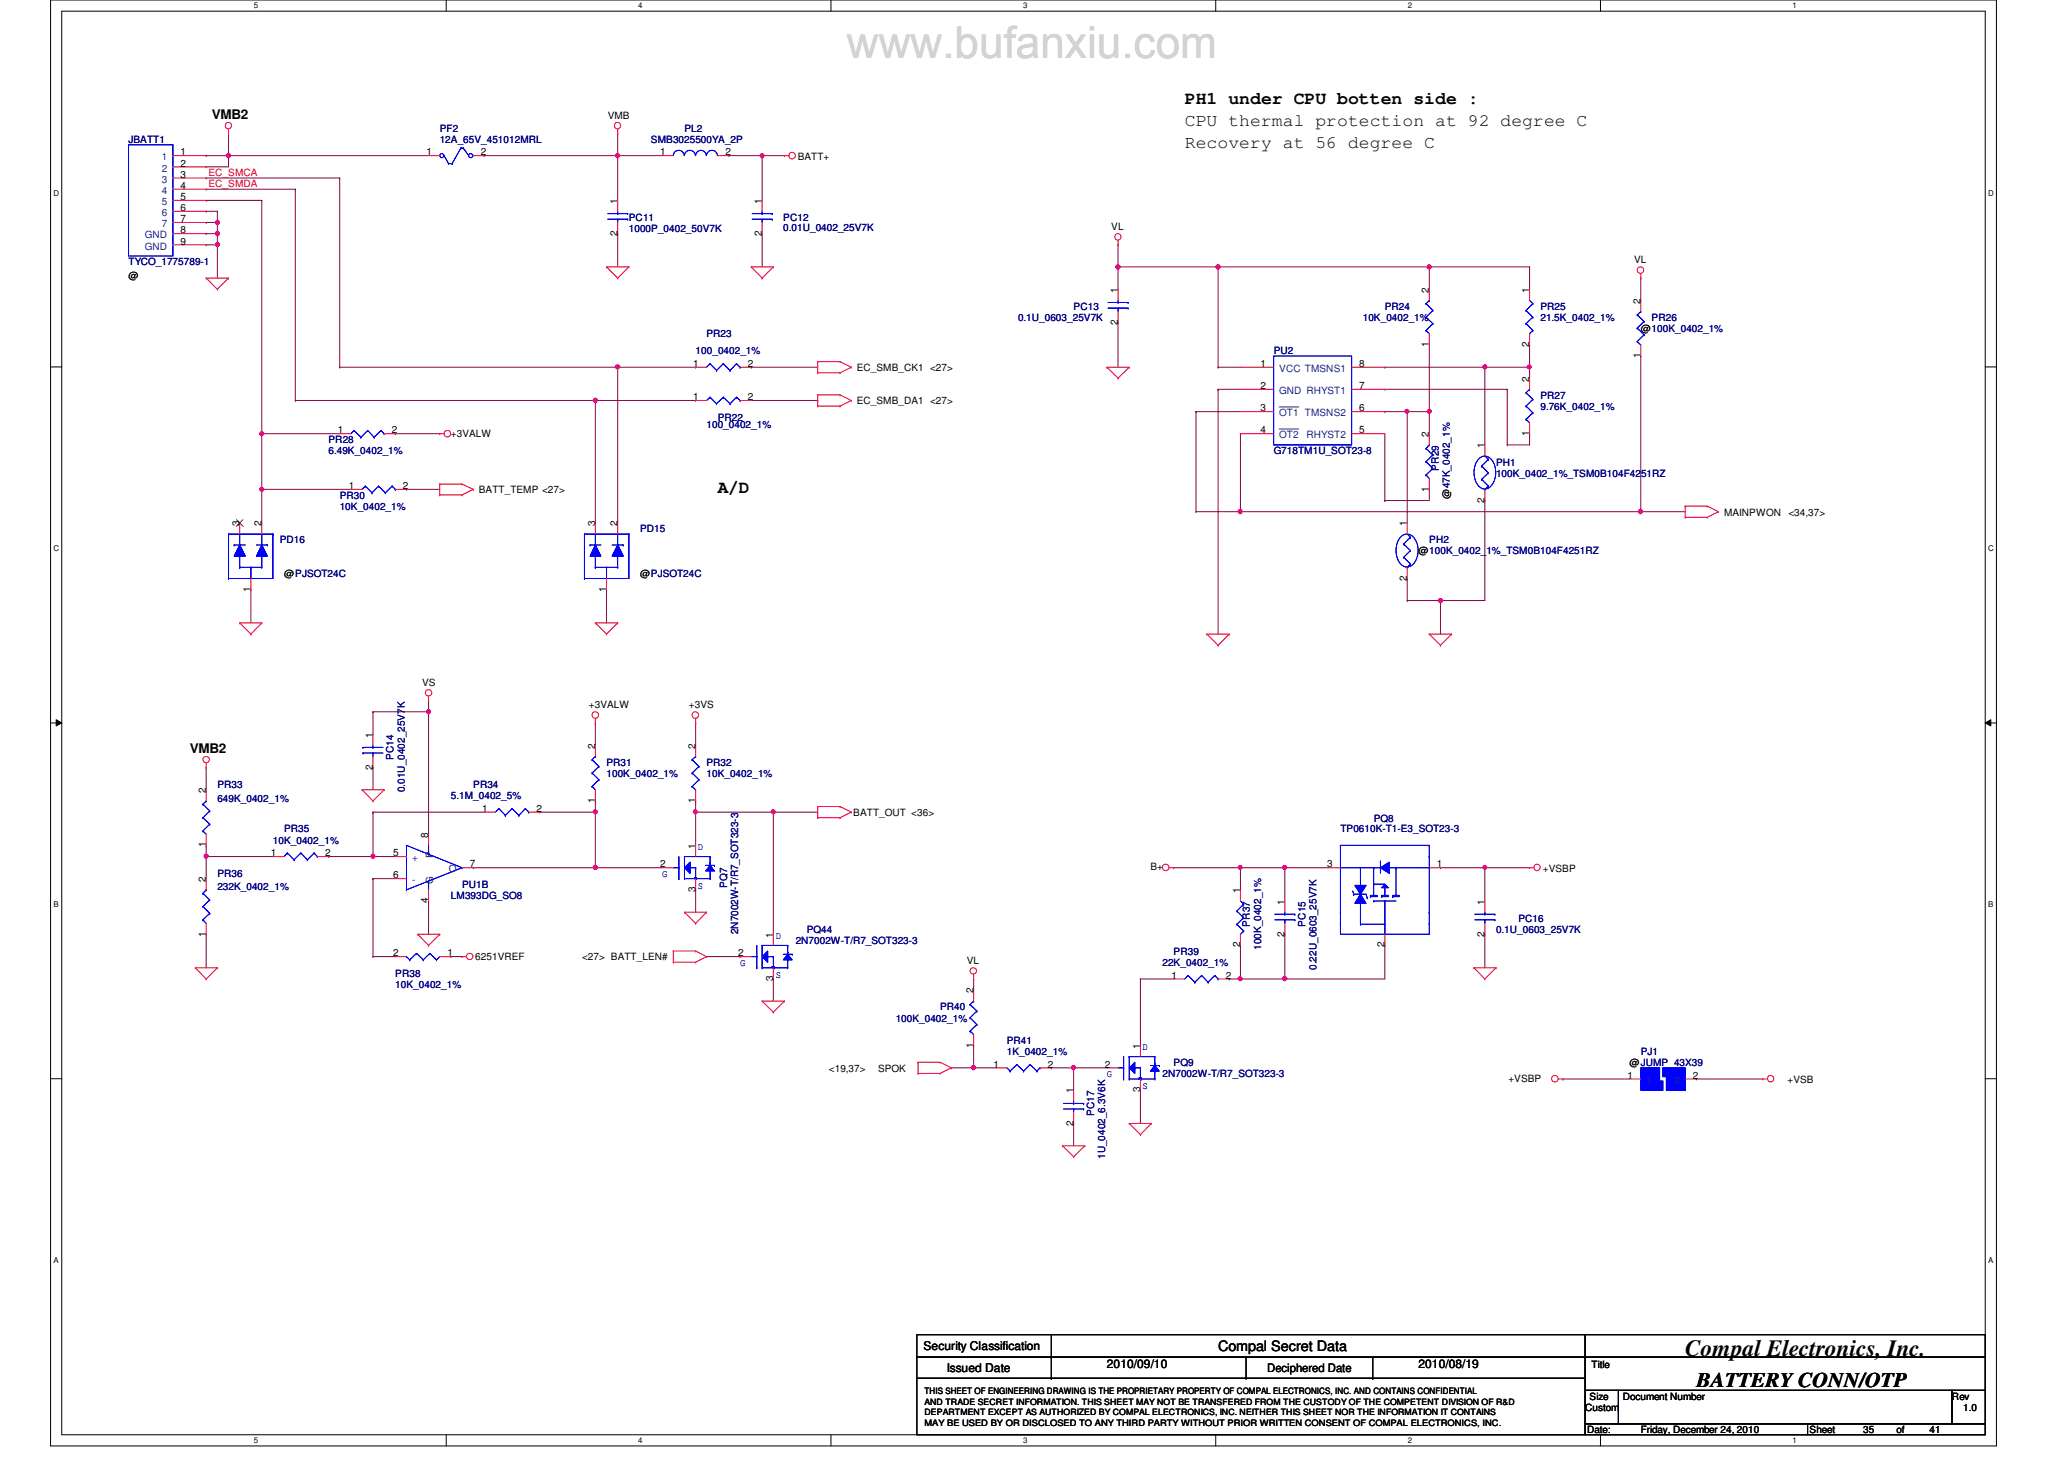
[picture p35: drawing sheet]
<svg xmlns="http://www.w3.org/2000/svg" width="297mm" height="210mm" viewBox="0 0 297 210" stroke-linecap="round" stroke-linejoin="round" font-family="sans-serif">
<defs><g id="words">
<text font-size="3.3" x="242.5" y="195.1">Compal Electronics, Inc.</text>
<text font-size="3" x="244.1" y="199.6">BATTERY CONN/OTP</text>
<g font-size="2.5">
<text x="170.5" y="14.9">PH1 under CPU botten side :</text>
<text x="170.5" y="21.3">Recovery at 56 degree C</text>
<text x="170.5" y="18.1">CPU thermal protection at 92 degree C</text>
<text x="103.3" y="70.9">A/D</text>
</g>
<text font-size="2.1" x="175.3" y="194.4">Compal Secret Data</text>
<g font-size="1.9">
<text x="30.5" y="17.1">VMB2</text>
<text x="27.3" y="108.4">VMB2</text>
</g>
<g font-size="1.7">
<text x="132.9" y="194.3">Security Classification</text>
<text x="136.3" y="197.3">Issued Date</text>
<text x="159.3" y="196.8">2010/09/10</text>
<text x="182.4" y="197.4">Deciphered Date</text>
<text x="204.1" y="196.8">2010/08/19</text>
</g>
<g font-size="1.4">
<text x="87.5" y="17.1">VMB</text>
<text x="26" y="22.4">1</text>
<text x="26" y="24">2</text>
<text x="61.4" y="22.4">1</text>
<text x="69.2" y="22.4">2</text>
<text x="95" y="22.4">1</text>
<text x="104.4" y="22.4">2</text>
<text x="114.8" y="23">BATT+</text>
<text x="26" y="25.6">3</text>
<text x="26" y="27.2">4</text>
<text x="26" y="28.8">5</text>
<text x="88.9" y="29.3" transform="rotate(-90 88.9 29.3)">1</text>
<text x="109.6" y="29.3" transform="rotate(-90 109.6 29.3)">1</text>
<text x="26" y="30.4">6</text>
<text x="26" y="33.6">8</text>
<text x="26" y="35.2">9</text>
<text x="26" y="32">7</text>
<text x="88.9" y="33.9" transform="rotate(-90 88.9 33.9)">2</text>
<text x="109.6" y="33.9" transform="rotate(-90 109.6 33.9)">2</text>
<text x="159.9" y="33.1">VL</text>
<text x="18.5" y="40.1">@</text>
<text x="235.2" y="37.8">VL</text>
<text x="160.9" y="46.7" transform="rotate(-90 160.9 46.7)">2</text>
<text x="160.9" y="42.1" transform="rotate(-90 160.9 42.1)">1</text>
<text x="205.7" y="42.1" transform="rotate(-90 205.7 42.1)">2</text>
<text x="220.1" y="42.1" transform="rotate(-90 220.1 42.1)">1</text>
<text x="236.1" y="43.7" transform="rotate(-90 236.1 43.7)">2</text>
<text x="236.1" y="47.8">@100K_0402_1%</text>
<text x="99.8" y="52.8">1</text>
<text x="107.6" y="52.8">2</text>
<text x="123.3" y="53.4">EC_SMB_CK1 &lt;27&gt;</text>
<text x="181.4" y="52.8">1</text>
<text x="195.6" y="52.8">8</text>
<text x="205.7" y="49.9" transform="rotate(-90 205.7 49.9)">1</text>
<text x="220.1" y="49.9" transform="rotate(-90 220.1 49.9)">2</text>
<text x="236.1" y="51.5" transform="rotate(-90 236.1 51.5)">1</text>
<text x="99.8" y="57.6">1</text>
<text x="107.6" y="57.6">2</text>
<text x="123.3" y="58.2">EC_SMB_DA1 &lt;27&gt;</text>
<text x="181.4" y="59.2">3</text>
<text x="181.4" y="56">2</text>
<text x="195.6" y="59.2">6</text>
<text x="195.6" y="56">7</text>
<text x="220.1" y="54.9" transform="rotate(-90 220.1 54.9)">2</text>
<text x="48.6" y="62.4">1</text>
<text x="56.4" y="62.4">2</text>
<text x="64.9" y="62.8">+3VALW</text>
<text x="181.4" y="62.4">4</text>
<text x="195.6" y="62.4">5</text>
<text x="205.7" y="62.9" transform="rotate(-90 205.7 62.9)">2</text>
<text x="213.7" y="64.5" transform="rotate(-90 213.7 64.5)">1</text>
<text x="220.1" y="62.7" transform="rotate(-90 220.1 62.7)">1</text>
<text x="50.2" y="70.4">1</text>
<text x="58" y="70.4">2</text>
<text x="68.9" y="71">BATT_TEMP &lt;27&gt;</text>
<text x="205.7" y="70.7" transform="rotate(-90 205.7 70.7)">1</text>
<text x="208.7" y="71.8" transform="rotate(-90 208.7 71.8)">@47K_0402_1%</text>
<text x="34.5" y="75.7" transform="rotate(-90 34.5 75.7)">3</text>
<text x="37.6" y="75.7" transform="rotate(-90 37.6 75.7)">2</text>
<text x="85.6" y="75.7" transform="rotate(-90 85.6 75.7)">3</text>
<text x="88.9" y="75.7" transform="rotate(-90 88.9 75.7)">2</text>
<text x="202.5" y="75.7" transform="rotate(-90 202.5 75.7)">1</text>
<text x="213.7" y="72.3" transform="rotate(-90 213.7 72.3)">2</text>
<text x="248.1" y="74.2">MAINPWON</text>
<text x="257.4" y="74.2">&lt;34,37&gt;</text>
<text x="40.9" y="83">@PJSOT24C</text>
<text x="92.1" y="83">@PJSOT24C</text>
<text x="202.5" y="83.5" transform="rotate(-90 202.5 83.5)">2</text>
<text x="204.1" y="79.8">@100K_0402_1%_TSM0B104F4251RZ</text>
<text x="36.1" y="85.1" transform="rotate(-90 36.1 85.1)">1</text>
<text x="87.2" y="85.1" transform="rotate(-90 87.2 85.1)">1</text>
<text x="60.7" y="98.6">VS</text>
<text x="84.7" y="101.9">+3VALW</text>
<text x="99.1" y="101.9">+3VS</text>
<text x="53.6" y="106.1" transform="rotate(-90 53.6 106.1)">1</text>
<text x="85.6" y="107.7" transform="rotate(-90 85.6 107.7)">2</text>
<text x="100.1" y="107.7" transform="rotate(-90 100.1 107.7)">2</text>
<text x="53.6" y="110.7" transform="rotate(-90 53.6 110.7)">2</text>
<text x="29.6" y="114.1" transform="rotate(-90 29.6 114.1)">2</text>
<text x="69.4" y="116.8">1</text>
<text x="77.2" y="116.8">2</text>
<text x="85.6" y="115.5" transform="rotate(-90 85.6 115.5)">1</text>
<text x="100.1" y="115.5" transform="rotate(-90 100.1 115.5)">1</text>
<text x="122.8" y="117.4">BATT_OUT &lt;36&gt;</text>
<text x="29.6" y="121.9" transform="rotate(-90 29.6 121.9)">1</text>
<text x="39" y="123.2">1</text>
<text x="46.8" y="123.2">2</text>
<text x="56.6" y="123.2">5</text>
<text x="61.6" y="120.5" transform="rotate(-90 61.6 120.5)">8</text>
<text x="67.6" y="124.8">7</text>
<text x="95" y="124.8">2</text>
<text x="100.1" y="122.1" transform="rotate(-90 100.1 122.1)">1</text>
<text x="165.6" y="125.2">B+</text>
<text x="191" y="124.8">3</text>
<text x="206.8" y="124.8">1</text>
<text x="222" y="125.4">+VSBP</text>
<text x="29.6" y="126.9" transform="rotate(-90 29.6 126.9)">2</text>
<text x="56.6" y="126.4">6</text>
<text x="61.6" y="129.9" transform="rotate(-90 61.6 129.9)">4</text>
<text x="100.1" y="128.3" transform="rotate(-90 100.1 128.3)">3</text>
<text x="178.5" y="128.5" transform="rotate(-90 178.5 128.5)">1</text>
<text x="184.9" y="130.1" transform="rotate(-90 184.9 130.1)">1</text>
<text x="213.7" y="130.1" transform="rotate(-90 213.7 130.1)">1</text>
<text x="29.6" y="134.7" transform="rotate(-90 29.6 134.7)">1</text>
<text x="56.6" y="137.6">2</text>
<text x="64.4" y="137.6">1</text>
<text x="106.2" y="137.6">2</text>
<text x="111.2" y="134.9" transform="rotate(-90 111.2 134.9)">1</text>
<text x="178.5" y="136.3" transform="rotate(-90 178.5 136.3)">2</text>
<text x="184.9" y="134.7" transform="rotate(-90 184.9 134.7)">2</text>
<text x="199.3" y="136.3" transform="rotate(-90 199.3 136.3)">2</text>
<text x="213.7" y="134.7" transform="rotate(-90 213.7 134.7)">2</text>
<text x="68.4" y="138.2">6251VREF</text>
<text x="83.8" y="138.2">&lt;27&gt; BATT_LEN#</text>
<text x="111.2" y="141.1" transform="rotate(-90 111.2 141.1)">3</text>
<text x="139.1" y="138.6">VL</text>
<text x="140.1" y="142.9" transform="rotate(-90 140.1 142.9)">2</text>
<text x="168.6" y="140.8">1</text>
<text x="176.4" y="140.8">2</text>
<text x="119.3" y="154.2">&lt;19,37&gt;</text>
<text x="126.4" y="154.2">SPOK</text>
<text x="140.1" y="150.7" transform="rotate(-90 140.1 150.7)">1</text>
<text x="143" y="153.6">1</text>
<text x="150.8" y="153.6">2</text>
<text x="159" y="153.6">2</text>
<text x="164.1" y="150.9" transform="rotate(-90 164.1 150.9)">1</text>
<text x="217.1" y="155.6">+VSBP</text>
<text x="234.2" y="155.2">1</text>
<text x="234.5" y="153.4">@JUMP_43X39</text>
<text x="243.6" y="155.2">2</text>
<text x="257.3" y="155.8">+VSB</text>
<text x="154.5" y="161.9" transform="rotate(-90 154.5 161.9)">2</text>
<text x="154.5" y="157.3" transform="rotate(-90 154.5 157.3)">1</text>
<text x="164.1" y="157.1" transform="rotate(-90 164.1 157.1)">3</text>
<text x="229.1" y="196.8">Title</text>
<text x="228.1" y="203">Custom</text>
<text x="228.8" y="201.4">Size</text>
<text x="233.5" y="201.4">Document Number</text>
<text x="280.9" y="201.4">Rev</text>
<text x="282.5" y="203">1.0</text>
<text x="228.4" y="206.2">Date:</text>
<text x="236.1" y="206.2">Friday, December 24, 2010</text>
<text x="260.4" y="206.2">Sheet</text>
<text x="268.1" y="206.2">35</text>
<text x="272.9" y="206.2">of</text>
<text x="277.7" y="206.2">41</text>
</g>
<g font-size="1.4" fill="#000080">
<text x="18.5" y="20.6">JBATT1</text>
<text x="63.3" y="19">PF2</text>
<text x="63.3" y="20.6">12A_65V_451012MRL</text>
<text x="93.7" y="20.6">SMB3025500YA_2P</text>
<text x="98.5" y="19">PL2</text>
<text x="90.5" y="31.7">PC11</text>
<text x="90.5" y="33.4">1000P_0402_50V7K</text>
<text x="112.7" y="31.7">PC12</text>
<text x="112.7" y="33.2">0.01U_0402_25V7K</text>
<text x="18.5" y="38.2">TYCO_1775789-1</text>
<text x="146.5" y="46.2">0.1U_0603_25V7K</text>
<text x="154.5" y="44.6">PC13</text>
<text x="196.1" y="46.2">10K_0402_1%</text>
<text x="199.3" y="44.6">PR24</text>
<text x="221.7" y="44.6">PR25</text>
<text x="221.7" y="46.2">21.5K_0402_1%</text>
<text x="237.7" y="46.2">PR26</text>
<text x="100.1" y="51">100_0402_1%</text>
<text x="101.7" y="48.4">PR23</text>
<text x="183.3" y="51">PU2</text>
<text x="221.7" y="57.4">PR27</text>
<text x="221.7" y="59">9.76K_0402_1%</text>
<text x="47.3" y="63.8">PR28</text>
<text x="47.3" y="65.4">6.49K_0402_1%</text>
<text x="101.7" y="61.5">100_0402_1%</text>
<text x="103.3" y="60.6">PR22</text>
<text x="183.3" y="65.4">G718TM1U_SOT23-8</text>
<text x="48.9" y="71.8">PR30</text>
<text x="207" y="67.7" transform="rotate(-90 207 67.7)">PR29</text>
<text x="215.3" y="67">PH1</text>
<text x="215.3" y="68.6">100K_0402_1%_TSM0B104F4251RZ</text>
<text x="48.9" y="73.4">10K_0402_1%</text>
<text x="92.1" y="76.6">PD15</text>
<text x="40.3" y="78.2">PD16</text>
<text x="205.7" y="78.2">PH2</text>
<text x="31.3" y="113.4">PR33</text>
<text x="56.6" y="109.3" transform="rotate(-90 56.6 109.3)">PC14</text>
<text x="58.2" y="114" transform="rotate(-90 58.2 114)">0.01U_0402_25V7K</text>
<text x="68.1" y="113.4">PR34</text>
<text x="87.3" y="110.2">PR31</text>
<text x="87.3" y="111.8">100K_0402_1%</text>
<text x="101.7" y="110.2">PR32</text>
<text x="101.7" y="111.8">10K_0402_1%</text>
<text x="31.3" y="115.3">649K_0402_1%</text>
<text x="40.9" y="119.8">PR35</text>
<text x="64.9" y="115">5.1M_0402_5%</text>
<text x="192.9" y="119.8">TP0610K-T1-E3_SOT23-3</text>
<text x="197.7" y="118.2">PQ8</text>
<text x="39.3" y="121.4">10K_0402_1%</text>
<text x="31.3" y="126.2">PR36</text>
<text x="31.3" y="128.1">232K_0402_1%</text>
<text x="64.9" y="129.4">LM393DG_SO8</text>
<text x="66.5" y="127.8">PU1B</text>
<text x="104.6" y="127.7" transform="rotate(-90 104.6 127.7)">PQ7</text>
<text x="106.3" y="134.4" transform="rotate(-90 106.3 134.4)">2N7002W-T/R7_SOT323-3</text>
<text x="114.5" y="135.8">2N7002W-T/R7_SOT323-3</text>
<text x="116.1" y="134.2">PQ44</text>
<text x="168.9" y="137.4">PR39</text>
<text x="179.9" y="133.3" transform="rotate(-90 179.9 133.3)">PR37</text>
<text x="181.5" y="136.7" transform="rotate(-90 181.5 136.7)">100K_0402_1%</text>
<text x="187.9" y="133.3" transform="rotate(-90 187.9 133.3)">PC15</text>
<text x="215.3" y="134.2">0.1U_0603_25V7K</text>
<text x="218.5" y="132.6">PC16</text>
<text x="56.9" y="140.6">PR38</text>
<text x="56.9" y="142.2">10K_0402_1%</text>
<text x="167.3" y="139">22K_0402_1%</text>
<text x="189.5" y="139.5" transform="rotate(-90 189.5 139.5)">0.22U_0603_25V7K</text>
<text x="128.9" y="147">100K_0402_1%</text>
<text x="135.3" y="145.4">PR40</text>
<text x="144.9" y="150.2">PR41</text>
<text x="144.9" y="151.8">1K_0402_1%</text>
<text x="167.3" y="155">2N7002W-T/R7_SOT323-3</text>
<text x="168.9" y="153.4">PQ9</text>
<text x="236.1" y="151.8">PJ1</text>
<text x="157.5" y="160.5" transform="rotate(-90 157.5 160.5)">PC17</text>
<text x="159" y="166.8" transform="rotate(-90 159 166.8)">1U_0402_6.3V6K</text>
</g>
<g font-size="1.4" fill="#004080">
<text x="23.3" y="23.1">1</text>
<text x="23.3" y="26.3">3</text>
<text x="23.3" y="27.9">4</text>
<text x="23.3" y="29.5">5</text>
<text x="23.3" y="24.7">2</text>
<text x="20.9" y="34.3">GND</text>
<text x="20.9" y="35.9">GND</text>
<text x="23.3" y="31.1">6</text>
<text x="23.3" y="32.7">7</text>
<text x="184.1" y="53.5">VCC TMSNS1</text>
<text x="184.1" y="59.9">OT1 TMSNS2</text>
<text x="184.1" y="56.7">GND RHYST1</text>
<text x="184.1" y="63.1">OT2</text>
<text x="188" y="63.1">RHYST2</text>
<text x="59.3" y="123.9">+</text>
<text x="62.4" y="123.4" transform="rotate(-90 62.4 123.4)">P</text>
<text x="64.6" y="125.5">O</text>
<text x="59.3" y="127.1">-</text>
<text x="62.4" y="127.2" transform="rotate(-90 62.4 127.2)">G</text>
<text x="236.9" y="155.9">1</text>
<text x="240.9" y="155.9">2</text>
</g>
<g font-size="1.4" fill="#f00">
<text x="30" y="26.9">EC_SMDA</text>
<text x="30" y="25.3">EC_SMCA</text>
</g>
<g font-size="1.4" fill="#00f">
<text x="100.4" y="122.3">D</text>
<text x="95.3" y="126.2">G</text>
<text x="100.4" y="127.9">S</text>
<text x="111.6" y="135.1">D</text>
<text x="106.5" y="139">G</text>
<text x="111.6" y="140.7">S</text>
<text x="159.3" y="155">G</text>
<text x="164.4" y="151.1">D</text>
<text x="164.4" y="156.7">S</text>
</g>
<g font-size="1.3">
<text x="133.1" y="200.6">THIS SHEET OF ENGINEERING DRAWING IS THE PROPRIETARY PROPERTY OF COMPAL ELECTRONICS, INC. AND CONTAINS CONFIDENTIAL</text>
<text x="133.1" y="202.1">AND TRADE SECRET INFORMATION. THIS SHEET MAY NOT BE TRANSFERED FROM THE CUSTODY OF THE COMPETENT DIVISION OF R&amp;D</text>
<text x="133.1" y="203.6">DEPARTMENT EXCEPT AS AUTHORIZED BY COMPAL ELECTRONICS, INC. NEITHER THIS SHEET NOR THE INFORMATION IT CONTAINS</text>
<text x="133.1" y="205.1">MAY BE USED BY OR DISCLOSED TO ANY THIRD PARTY WITHOUT PRIOR WRITTEN CONSENT OF COMPAL ELECTRONICS, INC.</text>
</g>
<g font-size="1.1">
<text x="36.5" y="1.1">5</text>
<text x="91.9" y="1.1">4</text>
<text x="147.2" y="1.1">3</text>
<text x="202.6" y="1.1">2</text>
<text x="258" y="1.1">1</text>
<text x="7.7" y="28.2">D</text>
<text x="286.1" y="28.2">D</text>
<text x="7.7" y="79.3">C</text>
<text x="286.1" y="79.3">C</text>
<text x="7.7" y="130.6">B</text>
<text x="286.1" y="130.6">B</text>
<text x="7.7" y="181.7">A</text>
<text x="286.1" y="181.7">A</text>
<text x="36.5" y="207.6">5</text>
<text x="91.9" y="207.6">4</text>
<text x="147.2" y="207.6">3</text>
<text x="202.6" y="207.6">2</text>
<text x="258" y="207.6">1</text>
</g>
</g></defs>
<path d="M7.3 0h280v208h-280zM8.9 1.6h276.8v204.8h-276.8z" fill="none" stroke="#000" stroke-width=".14"/>
<g fill="#fff">
<path d="M36.5 .2h.6v1.2h-.6z"/>
<path d="M36.5 206.6h.6v1.2h-.6z"/>
</g>
<path d="M64.2 0v1.6M64.2 206.4v1.6" fill="none" stroke="#000" stroke-width=".14"/>
<g fill="#fff">
<path d="M91.9 .2h.6v1.2h-.6z"/>
<path d="M91.9 206.6h.6v1.2h-.6z"/>
</g>
<path d="M119.6 0v1.6M119.6 206.4v1.6" fill="none" stroke="#000" stroke-width=".14"/>
<g fill="#fff">
<path d="M147.2 .2h.6v1.2h-.6z"/>
<path d="M147.2 206.6h.6v1.2h-.6z"/>
</g>
<path d="M175 0v1.6M175 206.4v1.6" fill="none" stroke="#000" stroke-width=".14"/>
<g fill="#fff">
<path d="M202.6 .2h.6v1.2h-.6z"/>
<path d="M202.6 206.6h.6v1.2h-.6z"/>
</g>
<path d="M230.3 0v1.6M230.3 206.4v1.6" fill="none" stroke="#000" stroke-width=".14"/>
<g fill="#fff">
<path d="M258 .2h.6v1.2h-.6z"/>
<path d="M258 206.6h.6v1.2h-.6z"/>
<path d="M7.7 27.2h.8v1.2h-.8z"/>
<path d="M286.1 27.2h.8v1.2h-.8z"/>
<path d="M7.7 78.4h.8v1.1h-.8z"/>
<path d="M286.1 78.4h.8v1.1h-.8z"/>
</g>
<path d="M7.3 52.8h1.6M285.7 52.8h1.6" fill="none" stroke="#000" stroke-width=".14"/>
<g fill="#fff">
<path d="M7.7 129.6h.7v1.2h-.7z"/>
<path d="M286.1 129.6h.7v1.2h-.7z"/>
</g>
<path d="M7.3 104h1.6M8.1 103.5l.8 .5-.8 .4zM285.7 104l.8-.5v.9zM285.7 104h1.6" fill="none" stroke="#000" stroke-width=".14"/>
<path d="M8.1 103.5l.8 .5-.8 .4zM285.7 104l.8-.5v.9z" fill="#000"/>
<g fill="#fff">
<path d="M7.7 180.8h.7v1.1h-.7z"/>
<path d="M286.1 180.8h.7v1.1h-.7z"/>
</g>
<path d="M7.3 155.2h1.6M285.7 155.2h1.6" fill="none" stroke="#000" stroke-width=".14"/>
<path d="M29.7 33.6h.1M29.7 33.6h1.6M48.9 25.6h.1M48.9 25.6v27.2" fill="none" stroke="#800040" stroke-width=".14"/>
<circle cx="31.3" cy="33.6" r=".31" fill="#f0f"/>
<circle cx="31.3" cy="33.6" r=".31" fill="none" stroke="#f0f" stroke-width=".14"/>
<path d="M29.7 32h.1M29.7 32h1.6" fill="none" stroke="#800040" stroke-width=".14"/>
<circle cx="31.3" cy="32" r=".3" fill="#f0f"/>
<circle cx="31.3" cy="32" r=".3" fill="none" stroke="#f0f" stroke-width=".14"/>
<g fill="none" stroke="#800040" stroke-width=".14">
<path d="M29.7 30.4h.1M29.7 27.2h.1M29.7 28.8h.1M29.7 30.4h1.6M29.7 27.2h12.8M29.7 28.8h8M31.3 30.4h.1M31.3 35.2h.1M31.3 30.4v1.6M31.3 35.2v4.8M37.7 62.4h.1M37.7 62.4v8"/>
<path d="M56.9 62.4h.1M56.9 62.4h6.4M58.5 70.4h.1M58.5 70.4h4.8M29.7 110.4h.1M29.7 110.4v3.2M29.7 123.2h.1M29.7 123.2v3.2"/>
</g>
<circle cx="37.7" cy="62.4" r=".3" fill="#f0f"/>
<circle cx="37.7" cy="62.4" r=".3" fill="none" stroke="#f0f" stroke-width=".14"/>
<path d="M88.9 22.4h.1M88.9 22.4h6.4M109.7 22.4h.1M109.7 22.4h3.2M37.7 62.4h.1M37.7 62.4h11.2" fill="none" stroke="#800040" stroke-width=".14"/>
<circle cx="109.7" cy="22.4" r=".3" fill="#f0f"/>
<circle cx="109.7" cy="22.4" r=".3" fill="none" stroke="#f0f" stroke-width=".14"/>
<path d="M88.9 19.2h.1M88.9 19.2v3.2" fill="none" stroke="#800040" stroke-width=".14"/>
<circle cx="88.9" cy="22.4" r=".31" fill="#f0f"/>
<circle cx="88.9" cy="22.4" r=".31" fill="none" stroke="#f0f" stroke-width=".14"/>
<g fill="none" stroke="#800040" stroke-width=".14">
<path d="M42.5 27.2h.1M42.5 27.2v30.4M88.9 22.4h.1M88.9 33.6h.1M88.9 22.4v6.4M88.9 33.6v4.8M104.9 22.4h.1M104.9 22.4h4.8M109.7 33.6h.1M109.7 22.4h.1M109.7 22.4v6.4M109.7 33.6v4.8"/>
<path d="M47.3 123.2h.1M47.3 123.2h6.4M85.7 124.8h.1M85.7 124.8h9.6"/>
</g>
<circle cx="85.7" cy="124.8" r=".3" fill="#f0f"/>
<circle cx="85.7" cy="124.8" r=".3" fill="none" stroke="#f0f" stroke-width=".14"/>
<path d="M32.9 19.2h.1M32.9 19.2v3.2M29.7 123.2h.1M29.7 123.2h9.6" fill="none" stroke="#800040" stroke-width=".14"/>
<circle cx="29.7" cy="123.2" r=".3" fill="#f0f"/>
<circle cx="29.7" cy="123.2" r=".3" fill="none" stroke="#f0f" stroke-width=".14"/>
<g fill="none" stroke="#800040" stroke-width=".14">
<path d="M205.7 59.2h.1M205.7 59.2v3.2M213.7 52.8h.1M213.7 52.8v11.2M213.7 52.8h6.4M220.1 49.6h.1M220.1 52.8h.1M220.1 49.6v4.8M205.7 70.4h.1M205.7 70.4v1.6M220.1 62.4h.1M220.1 62.4v1.6"/>
<path d="M29.7 121.6h.1M29.7 121.6v1.6"/>
</g>
<circle cx="220.1" cy="52.8" r=".3" fill="#f0f"/>
<circle cx="220.1" cy="52.8" r=".3" fill="none" stroke="#f0f" stroke-width=".14"/>
<circle cx="213.7" cy="52.8" r=".3" fill="#f0f"/>
<circle cx="213.7" cy="52.8" r=".3" fill="none" stroke="#f0f" stroke-width=".14"/>
<path d="M160.9 46.4h.1M160.9 46.4v6.4M199.3 72h.1M199.3 62.4v9.6M199.3 72h6.4M207.3 86.4h.1M207.3 86.4v4.8" fill="none" stroke="#800040" stroke-width=".14"/>
<circle cx="207.3" cy="86.4" r=".3" fill="#f0f"/>
<circle cx="207.3" cy="86.4" r=".3" fill="none" stroke="#f0f" stroke-width=".14"/>
<path d="M160.9 35.2h.1M160.9 35.2v3.2M205.7 59.2h.1M205.7 49.6v9.6M178.5 73.6h.1M178.5 73.6h57.6M213.7 72h.1M213.7 72v14.4" fill="none" stroke="#800040" stroke-width=".14"/>
<circle cx="236.1" cy="73.6" r=".31" fill="#f0f"/>
<circle cx="236.1" cy="73.6" r=".31" fill="none" stroke="#f0f" stroke-width=".14"/>
<circle cx="178.5" cy="73.6" r=".31" fill="#f0f"/>
<circle cx="178.5" cy="73.6" r=".31" fill="none" stroke="#f0f" stroke-width=".14"/>
<g fill="none" stroke="#800040" stroke-width=".14">
<path d="M205.7 38.4h.1M205.7 38.4h14.4M199.3 56h.1M199.3 59.2h.1M199.3 56h17.6M199.3 59.2h3.2M216.9 56h.1M216.9 56v8M172.1 73.6h.1M178.5 62.4h.1M178.5 62.4v11.2h-6.4M216.9 64h.1"/>
<path d="M216.9 64h3.2"/>
</g>
<circle cx="205.7" cy="38.4" r=".3" fill="#f0f"/>
<circle cx="205.7" cy="38.4" r=".3" fill="none" stroke="#f0f" stroke-width=".14"/>
<path d="M175.3 38.4h.1M175.3 38.4v14.4M202.5 59.2h.1M202.5 59.2v16" fill="none" stroke="#800040" stroke-width=".14"/>
<circle cx="202.5" cy="59.2" r=".3" fill="#f0f"/>
<circle cx="202.5" cy="59.2" r=".3" fill="none" stroke="#f0f" stroke-width=".14"/>
<path d="M202.5 59.2h.1M202.5 59.2h3.2M236.1 40h.1M236.1 51.2h.1M236.1 40v3.2M236.1 51.2v22.4M202.5 83.2h.1M202.5 83.2v3.2M207.3 86.4h.1M207.3 86.4h6.4" fill="none" stroke="#800040" stroke-width=".14"/>
<circle cx="205.7" cy="59.2" r=".3" fill="#f0f"/>
<circle cx="205.7" cy="59.2" r=".3" fill="none" stroke="#f0f" stroke-width=".14"/>
<path d="M160.9 38.4h.1M160.9 38.4v3.2M172.1 59.2h.1M172.1 59.2h6.4M172.1 59.2v14.4M199.3 52.8h.1M199.3 52.8h14.4M202.5 86.4h.1M202.5 86.4h4.8" fill="none" stroke="#800040" stroke-width=".14"/>
<circle cx="160.9" cy="38.4" r=".31" fill="#f0f"/>
<circle cx="160.9" cy="38.4" r=".31" fill="none" stroke="#f0f" stroke-width=".14"/>
<path d="M160.9 38.4h.1M160.9 38.4h14.4M175.3 56h.1M175.3 56h3.2M175.3 56v35.2M236.1 73.6h.1M236.1 73.6h6.4" fill="none" stroke="#800040" stroke-width=".14"/>
<circle cx="175.3" cy="38.4" r=".3" fill="#f0f"/>
<circle cx="175.3" cy="38.4" r=".3" fill="none" stroke="#f0f" stroke-width=".14"/>
<path d="M175.3 38.4h.1M175.3 38.4h30.4M205.7 38.4h.1M205.7 38.4v3.2" fill="none" stroke="#800040" stroke-width=".14"/>
<circle cx="175.3" cy="38.4" r=".3" fill="#f0f"/>
<circle cx="175.3" cy="38.4" r=".3" fill="none" stroke="#f0f" stroke-width=".14"/>
<path d="M37.7 28.8h.1M37.7 28.8v33.6M220.1 38.4h.1M220.1 38.4v3.2M175.3 52.8h.1M175.3 52.8h3.2M37.7 70.4h.1M37.7 70.4h12.8M100.1 128h.1M100.1 128v3.2" fill="none" stroke="#800040" stroke-width=".14"/>
<circle cx="37.7" cy="70.4" r=".3" fill="#f0f"/>
<circle cx="37.7" cy="70.4" r=".3" fill="none" stroke="#f0f" stroke-width=".14"/>
<path d="M29.7 35.2h.1M29.7 35.2h1.6" fill="none" stroke="#800040" stroke-width=".14"/>
<circle cx="31.3" cy="35.2" r=".3" fill="#f0f"/>
<circle cx="31.3" cy="35.2" r=".3" fill="none" stroke="#f0f" stroke-width=".14"/>
<path d="M29.7 25.6h.1M29.7 25.6h19.2M100.1 104h.1M100.1 116.8h.1M100.1 104v3.2M100.1 116.8v4.8M68.1 124.8h.1M68.1 124.8h17.6" fill="none" stroke="#800040" stroke-width=".14"/>
<circle cx="85.7" cy="124.8" r=".3" fill="#f0f"/>
<circle cx="85.7" cy="124.8" r=".3" fill="none" stroke="#f0f" stroke-width=".14"/>
<path d="M32.9 22.4h.1M32.9 22.4h28.8M85.7 115.2h.1M85.7 104h.1M85.7 104v3.2M85.7 115.2v1.6M53.7 123.2h.1M53.7 123.2h3.2" fill="none" stroke="#800040" stroke-width=".14"/>
<circle cx="32.9" cy="22.4" r=".31" fill="#f0f"/>
<circle cx="32.9" cy="22.4" r=".31" fill="none" stroke="#f0f" stroke-width=".14"/>
<g fill="none" stroke="#800040" stroke-width=".14">
<path d="M53.7 116.8h.1M53.7 110.4h.1M53.7 102.4h.1M53.7 102.4v3.2M53.7 110.4v3.2M53.7 116.8h16M53.7 102.4h8M61.7 100.8h.1M61.7 102.4h.1M61.7 100.8v19.2M77.7 116.8h.1M77.7 116.8h8"/>
<path d="M29.7 134.4h.1M29.7 134.4v4.8M53.7 126.4h.1M53.7 137.6h.1M53.7 137.6h3.2M53.7 126.4v11.2M53.7 126.4h3.2M61.7 129.6h.1M61.7 129.6v4.8M64.9 137.6h.1M64.9 137.6h1.6"/>
</g>
<circle cx="61.7" cy="102.4" r=".3" fill="#f0f"/>
<circle cx="61.7" cy="102.4" r=".3" fill="none" stroke="#f0f" stroke-width=".14"/>
<path d="M85.7 116.8h.1M85.7 116.8v8" fill="none" stroke="#800040" stroke-width=".14"/>
<circle cx="85.7" cy="116.8" r=".3" fill="#f0f"/>
<circle cx="85.7" cy="116.8" r=".3" fill="none" stroke="#f0f" stroke-width=".14"/>
<path d="M53.7 116.8h.1M53.7 116.8v6.4" fill="none" stroke="#800040" stroke-width=".14"/>
<circle cx="53.7" cy="123.2" r=".3" fill="#f0f"/>
<circle cx="53.7" cy="123.2" r=".3" fill="none" stroke="#f0f" stroke-width=".14"/>
<path d="M111.3 116.8h.1M111.3 116.8h6.4" fill="none" stroke="#800040" stroke-width=".14"/>
<circle cx="111.3" cy="116.8" r=".3" fill="#f0f"/>
<circle cx="111.3" cy="116.8" r=".3" fill="none" stroke="#f0f" stroke-width=".14"/>
<g fill="none" stroke="#800040" stroke-width=".14">
<path d="M29.7 22.4h.1M29.7 24h.1M29.7 22.4h3.2M31.3 33.6h.1M31.3 32h.1M31.3 32v3.2M32.9 22.4h.1M32.9 22.4v1.6h-3.2M69.7 22.4h.1M69.7 22.4h19.2M100.1 115.2h.1M100.1 115.2v1.6"/>
<path d="M184.9 124.8h.1M184.9 124.8v4.8"/>
</g>
<circle cx="184.9" cy="124.8" r=".31" fill="#f0f"/>
<circle cx="184.9" cy="124.8" r=".31" fill="none" stroke="#f0f" stroke-width=".14"/>
<g fill="none" stroke="#800040" stroke-width=".14">
<path d="M178.5 124.8h.1M178.5 124.8v3.2M178.5 124.8h6.4M184.9 134.4h.1M184.9 134.4v6.4M213.7 124.8h.1M213.7 134.4h.1M213.7 124.8v4.8M213.7 134.4v4.8M164.1 156.8h.1M164.1 140.8h.1M164.1 156.8v4.8"/>
<path d="M164.1 140.8h4.8"/>
</g>
<circle cx="184.9" cy="140.8" r=".31" fill="#f0f"/>
<circle cx="184.9" cy="140.8" r=".31" fill="none" stroke="#f0f" stroke-width=".14"/>
<path d="M199.3 136h.1M199.3 136v4.8M151.3 153.6h.1M151.3 153.6h8M154.5 153.6h.1M154.5 153.6v3.2M164.1 140.8h.1M164.1 140.8v9.6M176.9 140.8h.1M176.9 140.8h1.6M154.5 161.6h.1M154.5 161.6v3.2" fill="none" stroke="#800040" stroke-width=".14"/>
<circle cx="154.5" cy="153.6" r=".31" fill="#f0f"/>
<circle cx="154.5" cy="153.6" r=".31" fill="none" stroke="#f0f" stroke-width=".14"/>
<path d="M213.7 124.8h.1M213.7 124.8h6.4" fill="none" stroke="#800040" stroke-width=".14"/>
<circle cx="213.7" cy="124.8" r=".3" fill="#f0f"/>
<circle cx="213.7" cy="124.8" r=".3" fill="none" stroke="#f0f" stroke-width=".14"/>
<path d="M168.9 124.8h.1M168.9 124.8h9.6M184.9 124.8h.1M184.9 124.8h6.4M140.1 140.8h.1M140.1 140.8v1.6" fill="none" stroke="#800040" stroke-width=".14"/>
<circle cx="178.5" cy="124.8" r=".3" fill="#f0f"/>
<circle cx="178.5" cy="124.8" r=".3" fill="none" stroke="#f0f" stroke-width=".14"/>
<path d="M140.1 153.6h.1M140.1 153.6h3.2" fill="none" stroke="#800040" stroke-width=".14"/>
<circle cx="140.1" cy="153.6" r=".31" fill="#f0f"/>
<circle cx="140.1" cy="153.6" r=".31" fill="none" stroke="#f0f" stroke-width=".14"/>
<path d="M178.5 136h.1M178.5 136v4.8M207.3 124.8h.1M207.3 124.8h6.4M136.9 153.6h.1M140.1 150.4h.1M140.1 150.4v3.2h-3.2M178.5 140.8h.1M178.5 140.8h20.8M184.9 140.8h.1" fill="none" stroke="#800040" stroke-width=".14"/>
<circle cx="178.5" cy="140.8" r=".3" fill="#f0f"/>
<circle cx="178.5" cy="140.8" r=".3" fill="none" stroke="#f0f" stroke-width=".14"/>
<path d="M88.9 52.8h.1M88.9 52.8v22.4M36.1 84.8h.1M36.1 84.8v4.8M87.3 84.8h.1M87.3 84.8v4.8M224.9 155.2h.1M224.9 155.2h9.6M244.1 155.2h.1M244.1 155.2h9.6" fill="none" stroke="#800040" stroke-width=".14"/>
<circle cx="88.9" cy="52.8" r=".31" fill="#f0f"/>
<circle cx="88.9" cy="52.8" r=".31" fill="none" stroke="#f0f" stroke-width=".14"/>
<path d="M42.5 57.6h.1M42.5 57.6h43.2M48.9 52.8h.1M48.9 52.8h40M85.7 57.6h.1M85.7 57.6v17.6" fill="none" stroke="#800040" stroke-width=".14"/>
<circle cx="85.7" cy="57.6" r=".31" fill="#f0f"/>
<circle cx="85.7" cy="57.6" r=".31" fill="none" stroke="#f0f" stroke-width=".14"/>
<g fill="none" stroke="#800040" stroke-width=".14">
<path d="M85.7 57.6h14.4M88.9 52.8h11.2M100.1 57.6h.1M100.1 52.8h.1M108.1 52.8h.1M108.1 57.6h9.6M108.1 52.8h9.6M117.7 57.6h.1M37.7 70.4h.1M37.7 70.4v4.8M100.1 116.8h.1M100.1 116.8h11.2"/>
<path d="M111.3 116.8h.1M111.3 116.8v17.6"/>
</g>
<circle cx="100.1" cy="116.8" r=".3" fill="#f0f"/>
<circle cx="100.1" cy="116.8" r=".3" fill="none" stroke="#f0f" stroke-width=".14"/>
<path d="M101.7 137.6h4.8M106.5 137.6h.1M111.3 140.8h.1M111.3 140.8v3.2" fill="none" stroke="#800040" stroke-width=".14"/>
<g fill="none" stroke="#f00" stroke-width=".14">
<path d="M32.9 19.2h.1M32.9 18.6v.6M88.9 19.2h.1M88.9 18.6v.6M61.7 22.4h1.6M68.1 22.4h1.6M87.3 38.4h.1M87.3 38.4h3.2M87.3 38.4l1.6 1.6M88.9 28.8v1.6M88.9 32v1.6M90.5 38.4h.1"/>
<path d="M90.5 38.4l-1.6 1.6M108.1 38.4h.1M108.1 38.4h3.2M108.1 38.4l1.6 1.6M111.3 38.4h.1M111.3 38.4l-1.6 1.6M112.9 22.4h.1M112.9 22.4h.6M160.9 35.2h.1M160.9 34.6v.6M236.1 39.4v.6M29.7 40h.1"/>
<path d="M29.7 40h3.2M29.7 40l1.6 1.6M31.3 41.6h.1M32.9 40h.1M32.9 40l-1.6 1.6M88.9 40h.1M100.1 57.6h1.6M106.5 57.6h1.6M109.7 40h.1M117.7 56.8h.1M117.7 58.4h.1M117.7 52h.1"/>
<path d="M117.7 53.6h.1M117.7 52v1.6M117.7 56.8v1.6M117.7 56.8h3.2M117.7 58.4h3.2M117.7 52h3.2M117.7 53.6h3.2M120.9 56.8h.1M120.9 58.4h.1M120.9 52h.1M120.9 53.6h.1M120.9 56.8l1.6 .8"/>
<path d="M120.9 52l1.6 .8M122.5 57.6h.1M122.5 52.8h.1M122.5 57.6l-1.6 .8M122.5 52.8l-1.6 .8M159.3 52.8h.1M159.3 52.8h3.2M159.3 52.8l1.6 1.6M160.9 54.4h.1M162.5 52.8h.1M162.5 52.8l-1.6 1.6M220.1 54.4v1.6"/>
<path d="M236.1 40h.1M63.3 69.6h.1M63.3 71.2h.1M63.3 62.4h.1M63.3 69.6h3.2M63.3 69.6v1.6M63.3 71.2h3.2M63.3 62.4h.6M66.5 69.6h.1M66.5 71.2h.1M66.5 69.6l1.6 .8M68.1 70.4h.1"/>
<path d="M68.1 70.4l-1.6 .8M202.5 75.2v1.6M213.7 64v1.6M213.7 70.4v1.6M220.1 60.8v1.6M242.5 72.8h.1M242.5 74.4h.1M242.5 72.8h3.2M242.5 72.8v1.6M242.5 74.4h3.2M245.7 72.8h.1M245.7 74.4h.1"/>
<path d="M245.7 72.8l1.6 .8M247.3 73.6h.1M247.3 73.6l-1.6 .8M34.5 89.6h.1M34.5 89.6h3.2M34.5 89.6l1.6 1.6M36.1 91.2h.1M37.7 89.6h.1M37.7 89.6l-1.6 1.6M85.7 89.6h.1M85.7 89.6h3.2M85.7 89.6l1.6 1.6"/>
<path d="M87.3 91.2h.1M88.9 89.6h.1M88.9 89.6l-1.6 1.6M173.7 91.2h.1M173.7 91.2h3.2M173.7 91.2l1.6 1.6M175.3 92.8h.1M176.9 91.2h.1M176.9 91.2l-1.6 1.6M202.5 81.6v1.6M205.7 91.2h.1M205.7 91.2h3.2"/>
<path d="M205.7 91.2l1.6 1.6M207.3 92.8h.1M208.9 91.2h.1M208.9 91.2l-1.6 1.6M29.7 110.4h.1M29.7 109.8v.6M52.1 113.6h.1M52.1 113.6h3.2M52.1 113.6l1.6 1.6M53.7 115.2h.1M55.3 113.6h.1M55.3 113.6l-1.6 1.6"/>
<path d="M61.7 100.8h.1M61.7 100.2v.6M85.7 104h.1M85.7 103.4v.6M100.1 104h.1M100.1 103.4v.6M117.7 117.6h.1M117.7 116h.1M117.7 116h3.2M117.7 117.6h3.2M117.7 116v1.6M120.9 116h.1"/>
<path d="M120.9 117.6h.1M120.9 116l1.6 .8M122.5 116.8h.1M122.5 116.8l-1.6 .8M28.1 139.2h.1M28.1 139.2h3.2M28.1 139.2l1.6 1.6M31.3 139.2h.1M31.3 139.2l-1.6 1.6M56.9 137.6h1.6M60.1 134.4h.1M60.1 134.4h3.2"/>
<path d="M60.1 134.4l1.6 1.6M61.7 136h.1M63.3 134.4h.1M63.3 137.6h1.6M63.3 134.4l-1.6 1.6M66.5 137.6h.1M66.5 137.6h.6M96.9 138.4h.1M96.9 136.8h.1M96.9 136.8h3.2M96.9 138.4h3.2M96.9 136.8v1.6"/>
<path d="M98.5 131.2h.1M98.5 131.2h3.2M98.5 131.2l1.6 1.6M100.1 136.8h.1M100.1 138.4h.1M100.1 132.8h.1M100.1 136.8l1.6 .8M101.7 137.6h.1M101.7 131.2h.1M101.7 137.6l-1.6 .8M101.7 131.2l-1.6 1.6M168.3 124.8h.6"/>
<path d="M168.9 124.8h.1M212.1 139.2h.1M212.1 139.2h3.2M212.1 139.2l1.6 1.6M213.7 129.6v1.6M213.7 132.8v1.6M215.3 139.2h.1M215.3 139.2l-1.6 1.6M220.1 124.8h.1M220.1 124.8h.7M29.7 140.8h.1M109.7 144h.1"/>
<path d="M109.7 144h3.2M109.7 144l1.6 1.6M111.3 145.6h.1M112.9 144h.1M112.9 144l-1.6 1.6M132.1 154.4h.1M132.1 152.8h.1M132.1 152.8h3.2M132.1 154.4h3.2M132.1 152.8v1.6M135.3 152.8h.1M135.3 154.4h.1"/>
<path d="M135.3 152.8l1.6 .8M136.9 153.6h.1M136.9 153.6l-1.6 .8M140.1 140.8h.1M140.1 140.2v.6M213.7 140.8h.1M224.3 155.2h.6M224.9 155.2h.1M253.7 155.2h.1M253.7 155.2h.7M152.9 164.8h.1M152.9 164.8h3.2"/>
<path d="M152.9 164.8l1.6 1.6M154.5 166.4h.1M156.1 164.8h.1M156.1 164.8l-1.6 1.6M162.5 161.6h.1M162.5 161.6h3.2M162.5 161.6l1.6 1.6M164.1 163.2h.1M165.7 161.6h.1M165.7 161.6l-1.6 1.6"/>
<circle cx="32.8" cy="18.1" r=".46"/>
<circle cx="88.9" cy="18.1" r=".46"/>
<circle cx="114" cy="22.4" r=".47"/>
<circle cx="160.9" cy="34.1" r=".46"/>
<circle cx="236.1" cy="38.9" r=".47"/>
<circle cx="64.4" cy="62.4" r=".47"/>
<circle cx="61.7" cy="99.7" r=".46"/>
<circle cx="29.7" cy="109.3" r=".46"/>
<circle cx="85.7" cy="102.9" r=".47"/>
<circle cx="100.1" cy="102.9" r=".47"/>
<circle cx="67.6" cy="137.6" r=".46"/>
<circle cx="140.1" cy="139.7" r=".46"/>
<circle cx="167.8" cy="124.8" r=".47"/>
<circle cx="221.2" cy="124.8" r=".46"/>
<circle cx="223.8" cy="155.2" r=".47"/>
<circle cx="254.8" cy="155.2" r=".46"/>
</g>
<g fill="none" stroke="#000" stroke-width=".14">
<path d="M131.9 192h96.2v3.2h-96.2zM131.9 195.2h96.2v3.1h-96.2zM131.9 198.3h96.2v8.1h-96.2zM151.3 195.2h.1M151.3 198.3h.1M151.3 192v6.3M179.3 198.3h.1M179.3 195.2v3.1M197.6 198.3h.1M197.6 195.2v3.1M228.1 192h57.6v3.2h-57.6zM228.1 195.2h57.6v4.8h-57.6z"/>
<path d="M228.1 200h4.8v4.9h-4.8zM228.1 204.9h32v1.5h-32zM232.9 200h48v4.9h-48zM260.1 204.9h25.6v1.5h-25.6zM280.9 200h4.8v4.9h-4.8z"/>
</g>
<g fill="none" stroke="#00f" stroke-width=".14">
<path d="M63.9 22.4l.7 1.1M64.6 23.5h.1M64.6 23.5h.5M65.1 23.5h.1M66.3 21.3h.1M66.3 21.3l-1.2 2.2M66.3 21.3h.4M66.7 21.3h.1M66.7 21.3l.7 1.1M67.4 22.4h.1M87.5 31.5h2.8M87.5 30.7h2.8"/>
<path d="M88.9 30.7h.1M88.9 31.5h.1M88.9 30.4v.3M88.9 31.5v.5M90.3 31.5h.1M90.3 30.7h.1M102.2 57.1h.1M102.2 57.1l-.5 .5M102.2 57.1l.9 1M103.1 58.1h.1M104.1 57.1h.1M104.1 57.1l-1 1"/>
<path d="M104.1 57.1l1 1M105.1 58.1h.1M106 57.1h.1M106 57.1l-.9 1M106 57.1l.5 .5M106.5 57.6h.1M219.6 58.4h.1M219.6 56.5h.1M219.6 58.4l1 1M219.6 56.5l1 .9M220.1 56h.1M220.1 56l-.5 .5"/>
<path d="M220.6 59.4h.1M220.6 57.4h.1M220.6 59.4l-1 .9M220.6 57.4l-1 1M201.7 77.2a1.36 1.36 0 0 1 2.2 .8 2.86 2.86 0 0 1-1 3.5 1.37 1.37 0 0 1-1.8-1.1 3.1 3.1 0 0 1 .6-3.2zM202 78.3h.1M202 78.3l1 .9M202.5 76.8l.5 .5M203 77.3h.1M203 79.2h.1M203 77.3l-1 1M203 79.2l-1 1"/>
<path d="M212.9 65.9a1.33 1.33 0 0 1 2.1 .9 2.9 2.9 0 0 1-.9 3.5 1.36 1.36 0 0 1-1.8-1.1 3.1 3.1 0 0 1 .6-3.3zM213.2 67.1h.1M213.2 69h.1M213.2 67.1l1 .9M213.2 69l1 .9M213.7 70.4h.1M213.7 65.6l.5 .5M214.2 66.1h.1M214.2 68h.1M214.2 69.9h.1M214.2 66.1l-1 1M214.2 68l-1 1"/>
<path d="M214.2 69.9l-.5 .5M219.6 60.3h.1M219.6 60.3l.5 .5M202 80.2h.1M202 80.2l1 1M202.5 81.6h.1M203 81.2h.1M203 81.2l-.5 .4M58.5 137.6h.1M58.5 137.6l.5 .5M59 138.1h.1M59.9 137.2h.1"/>
<path d="M59.9 137.2l1 .9M59.9 137.2l-.9 .9M60.9 138.1h.1M61.8 137.2h.1M61.8 137.2l1 .9M61.8 137.2l-.9 .9M62.8 138.1h.1M63.3 137.6l-.5 .5M212.3 132.3h2.8M212.3 131.5h2.8M213.7 131.5h.1M213.7 132.3h.1"/>
<path d="M213.7 131.2v.3M213.7 132.3v.5M215.1 132.3h.1M215.1 131.5h.1"/>
<circle cx="63.6" cy="22.4" r=".3"/>
<circle cx="67.8" cy="22.4" r=".31"/>
</g>
<path d="M98.5 124.8l.8-.8v1.6z" fill="#00f"/>
<path d="M98.5 124.8l.8-.8v1.6z" fill="none" stroke="#00f" stroke-width=".14"/>
<path d="M102.2 124.5l.6 .8h-1.2z" fill="#00f"/>
<g fill="none" stroke="#00f" stroke-width=".14">
<path d="M96.9 124.8h.8M97.7 124.8h.1M97.7 126.4h.1M97.7 123.2v3.2M98.5 123.2h.1M98.5 126.4h.1M98.5 123.2h3.7M98.5 123.2v3.2M98.5 126.4h3.7M99.3 124.8h.1M99.3 124.8h.8M99.9 126.3h.1"/>
<path d="M99.9 126.3v.1M99.9 126.3h.3M100.1 126.4h.1M100.1 124.8h.1M100.1 124.8v1.6M100.2 126.3h.1M100.2 126.4h.1M100.2 126.3v.1M101.6 124.5h1.2M102.2 124.5l.6 .8h-1.2zM102.2 123.2h.1M102.2 124.2h.1"/>
<path d="M102.2 126.4h.1M102.2 125.3h.1M102.2 123.2v1.3M102.2 125.3v1.1M102.8 124.5h.1"/>
</g>
<path d="M98.5 124.8l.8-.8v1.6z" fill="#00f"/>
<path d="M98.5 124.8l.8-.8v1.6z" fill="none" stroke="#00f" stroke-width=".14"/>
<path d="M102.2 124.5l.6 .8h-1.2z" fill="#00f"/>
<g fill="none" stroke="#00f" stroke-width=".14">
<path d="M96.9 124.8h.8M97.7 124.8h.1M97.7 126.4h.1M97.7 123.2v3.2M98.5 123.2h.1M98.5 126.4h.1M98.5 123.2h3.7M98.5 123.2v3.2M98.5 126.4h3.7M99.3 124.8h.1M99.3 124.8h.8M99.9 126.3h.1"/>
<path d="M99.9 126.3v.1M99.9 126.3h.3M100.1 126.4h.1M100.1 124.8h.1M100.1 124.8v1.6M100.2 126.3h.1M100.2 126.4h.1M100.2 126.3v.1M101.6 124.5h1.2M102.2 124.5l.6 .8h-1.2zM102.2 123.2h.1M102.2 124.2h.1"/>
<path d="M102.2 126.4h.1M102.2 125.3h.1M102.2 123.2v1.3M102.2 125.3v1.1M102.8 124.5h.1"/>
</g>
<path d="M95.3 124.8h1.6M100.1 121.6v1.6M100.1 126.4v1.6" fill="none" stroke="#f00" stroke-width=".14"/>
<path d="M162.5 153.6l.8-.8v1.6z" fill="#00f"/>
<path d="M162.5 153.6l.8-.8v1.6z" fill="none" stroke="#00f" stroke-width=".14"/>
<path d="M166.2 153.3l.6 .8h-1.2z" fill="#00f"/>
<g fill="none" stroke="#00f" stroke-width=".14">
<path d="M160.9 153.6h.8M161.7 153.6h.1M161.7 155.2h.1M161.7 152v3.2M162.5 152h.1M162.5 155.2h.1M162.5 152h3.7M162.5 152v3.2M162.5 155.2h3.7M163.3 153.6h.1M163.3 153.6h.8M164 155.1h.1"/>
<path d="M164 155.1v.1M164 155.1h.2M164.1 155.2h.1M164.1 153.6h.1M164.1 153.6v1.6M164.2 155.1h.1M164.2 155.2h.1M164.2 155.1v.1M165.6 153.3h1.2M166.2 153.3l.6 .8h-1.2zM166.2 152h.1M166.2 153h.1"/>
<path d="M166.2 155.2h.1M166.2 154.1h.1M166.2 152v1.3M166.2 154.1v1.1M166.8 153.3h.1"/>
</g>
<path d="M162.5 153.6l.8-.8v1.6z" fill="#00f"/>
<path d="M162.5 153.6l.8-.8v1.6z" fill="none" stroke="#00f" stroke-width=".14"/>
<path d="M166.2 153.3l.6 .8h-1.2z" fill="#00f"/>
<g fill="none" stroke="#00f" stroke-width=".14">
<path d="M205.2 47.5h.1M205.2 45.6h.1M205.2 43.7h.1M205.2 47.5l.5 .5M205.2 45.6l1 1M205.2 43.7l1 1M205.7 43.2h.1M205.7 43.2l-.5 .5M206.2 46.6h.1M206.2 44.7h.1M206.2 46.6l-1 .9M206.2 44.7l-1 .9"/>
<path d="M235.6 49.1h.1M235.6 47.2h.1M235.6 45.3h.1M235.6 49.1l.5 .5M235.6 47.2l1 1M235.6 45.3l1 1M236.1 44.8h.1M236.1 44.8l-.5 .5M236.6 48.2h.1M236.6 46.3h.1M236.6 48.2l-1 .9M236.6 46.3l-1 .9"/>
<path d="M144.9 153.6l.5 .5M145.4 154.1h.1M146.3 153.2h.1M146.3 153.2l-.9 .9M146.3 153.2l1 .9M147.3 154.1h.1M148.2 153.2h.1M148.2 153.2l-.9 .9M148.2 153.2l1 .9M149.2 154.1h.1M149.7 153.6h.1M149.7 153.6l-.5 .5"/>
<path d="M160.9 153.6h.8M161.7 153.6h.1M161.7 155.2h.1M161.7 152v3.2M162.5 152h.1M162.5 155.2h.1M162.5 152h3.7M162.5 152v3.2M162.5 155.2h3.7M163.3 153.6h.1M163.3 153.6h.8M164 155.1h.1"/>
<path d="M164 155.1v.1M164 155.1h.2M164.1 155.2h.1M164.1 153.6h.1M164.1 153.6v1.6M164.2 155.1h.1M164.2 155.2h.1M164.2 155.1v.1M165.6 153.3h1.2M166.2 153.3l.6 .8h-1.2zM166.2 152h.1M166.2 153h.1"/>
<path d="M166.2 155.2h.1M166.2 154.1h.1M166.2 152v1.3M166.2 154.1v1.1M166.8 153.3h.1"/>
</g>
<path d="M205.7 41.6v1.6M205.7 48v1.6M236.1 43.2v1.6M236.1 49.6v1.6M143.3 153.6h1.6M149.7 153.6h1.6M159.3 153.6h1.6M164.1 150.4v1.6M164.1 155.2v1.6" fill="none" stroke="#f00" stroke-width=".14"/>
<path d="M109.7 137.6l.8-.8v1.6z" fill="#00f"/>
<path d="M109.7 137.6l.8-.8v1.6z" fill="none" stroke="#00f" stroke-width=".14"/>
<path d="M113.4 137.3l.6 .8h-1.3z" fill="#00f"/>
<g fill="none" stroke="#00f" stroke-width=".14">
<path d="M108.1 137.6h.8M108.9 137.6h.1M108.9 139.2h.1M108.9 136v3.2M109.7 136h.1M109.7 139.2h.1M109.7 136h3.7M109.7 136v3.2M109.7 139.2h3.7M110.5 137.6h.1M110.5 137.6h.8M111.1 139.1h.1"/>
<path d="M111.1 139.1v.1M111.1 139.1h.4M111.3 139.2h.1M111.3 137.6h.1M111.3 137.6v1.6M111.5 139.1h.1M111.5 139.2h.1M111.5 139.1v.1M112.7 137.3h1.3M113.4 137.3l.6 .8h-1.3zM113.4 136h.1M113.4 137h.1"/>
<path d="M113.4 139.2h.1M113.4 138.1h.1M113.4 136v1.3M113.4 138.1v1.1M114 137.3h.1"/>
</g>
<path d="M109.7 137.6l.8-.8v1.6z" fill="#00f"/>
<path d="M109.7 137.6l.8-.8v1.6z" fill="none" stroke="#00f" stroke-width=".14"/>
<path d="M113.4 137.3l.6 .8h-1.3z" fill="#00f"/>
<g fill="none" stroke="#00f" stroke-width=".14">
<path d="M18.5 20.8h6.4v16h-6.4zM52.6 69.9h.1M52.6 69.9l-.5 .5M52.6 69.9l.9 1M53.5 70.9h.1M54.5 69.9h.1M54.5 69.9l-1 1M54.5 69.9l1 1M55.5 70.9h.1M56.4 69.9h.1M56.4 69.9l-.9 1M56.4 69.9l.5 .5"/>
<path d="M56.9 70.4h.1M85.2 113.2h.1M85.2 111.2h.1M85.2 109.3h.1M85.2 113.2l.5 .4M85.2 111.2l1 1M85.2 109.3l1 1M85.7 108.8h.1M85.7 108.8l-.5 .5M86.2 112.2h.1M86.2 110.3h.1M86.2 112.2l-1 1"/>
<path d="M86.2 110.3l-1 .9M29.2 132.3h.1M29.2 130.4h.1M29.2 128.5h.1M29.2 132.3l.5 .5M29.2 130.4l1 1M29.2 128.5l1 1M29.7 128h.1M29.7 128l-.5 .5M30.2 131.4h.1M30.2 129.5h.1M30.2 131.4l-1 .9"/>
<path d="M30.2 129.5l-1 .9M58.5 128h.1M58.5 121.6h.1M58.5 121.6l8 3.2M58.5 121.6v6.4M61.7 122.9h.1M61.7 126.7h.1M61.7 121.6v1.3M61.7 126.7v1.3M66.5 124.8h.1M66.5 124.8l-8 3.2M108.1 137.6h.8"/>
<path d="M108.9 137.6h.1M108.9 139.2h.1M108.9 136v3.2M109.7 136h.1M109.7 139.2h.1M109.7 136h3.7M109.7 136v3.2M109.7 139.2h3.7M110.5 137.6h.1M110.5 137.6h.8M111.1 139.1h.1M111.1 139.1v.1"/>
<path d="M111.1 139.1h.4M111.3 139.2h.1M111.3 137.6h.1M111.3 137.6v1.6M111.5 139.1h.1M111.5 139.2h.1M111.5 139.1v.1M112.7 137.3h1.3M113.4 137.3l.6 .8h-1.3zM113.4 136h.1M113.4 137h.1M113.4 139.2h.1"/>
<path d="M113.4 138.1h.1M113.4 136v1.3M113.4 138.1v1.1M114 137.3h.1M183.5 132.3h2.8M183.5 131.5h2.8M184.9 131.5h.1M184.9 132.3h.1M184.9 131.2v.3M184.9 132.3v.5M186.3 132.3h.1M186.3 131.5h.1"/>
<path d="M139.6 148.3h.1M139.6 146.4h.1M139.6 144.5h.1M139.6 148.3l.5 .5M139.6 146.4l1 1M139.6 144.5l1 1M140.1 144h.1M140.1 144l-.5 .5M140.6 147.4h.1M140.6 145.5h.1M140.6 147.4l-1 .9M140.6 145.5l-1 .9"/>
<path d="M171 140.3h.1M171 140.3l-.5 .5M171 140.3l1 1M172 141.3h.1M172.9 140.3h.1M172.9 140.3l-.9 1M172.9 140.3l1 1M173.9 141.3h.1M174.8 140.3h.1M174.8 140.3l-.9 1M174.8 140.3l.5 .5M175.3 140.8h.1"/>
</g>
<g fill="none" stroke="#f00" stroke-width=".14">
<path d="M24.9 22.4h4.8M24.9 25.6h4.8M24.9 27.2h4.8M24.9 28.8h4.8M24.9 30.4h4.8M24.9 33.6h4.8M24.9 35.2h4.8M24.9 24h4.8M24.9 32h4.8M50.5 70.4h1.6M56.9 70.4h1.6M85.7 107.2v1.6"/>
<path d="M85.7 113.6v1.6M29.7 126.4v1.6M29.7 132.8v1.6M56.9 123.2h1.6M56.9 126.4h1.6M61.7 120v1.6M61.7 128v1.6M66.5 124.8h1.6M106.5 137.6h1.6M111.3 134.4v1.6M111.3 139.2v1.6M184.9 129.6v1.6"/>
<path d="M184.9 132.8v1.6M140.1 142.4v1.6M140.1 148.8v1.6M168.9 140.8h1.6M175.3 140.8h1.6"/>
</g>
<path d="M236.1 153.6h1.6v3.2h-1.6z" fill-rule="evenodd" fill="#00f"/>
<path d="M236.1 153.6h1.6v3.2h-1.6z" fill="none" stroke="#00f" stroke-width=".14"/>
<path d="M237.7 153.6h1.1v3.2h-1.1z" fill-rule="evenodd" fill="#00f"/>
<path d="M237.7 153.6h1.1v3.2h-1.1z" fill="none" stroke="#00f" stroke-width=".14"/>
<path d="M238.8 155.5h.5v1.3h-.5z" fill-rule="evenodd" fill="#00f"/>
<path d="M238.8 155.5h.5v1.3h-.5z" fill="none" stroke="#00f" stroke-width=".14"/>
<path d="M239.3 153.6h.5v1.3h-.5z" fill-rule="evenodd" fill="#00f"/>
<path d="M239.3 153.6h.5v1.3h-.5z" fill="none" stroke="#00f" stroke-width=".14"/>
<path d="M239.8 153.6h1.1v3.2h-1.1z" fill-rule="evenodd" fill="#00f"/>
<path d="M239.8 153.6h1.1v3.2h-1.1z" fill="none" stroke="#00f" stroke-width=".14"/>
<path d="M240.9 153.6h1.6v3.2h-1.6z" fill-rule="evenodd" fill="#00f"/>
<path d="M240.9 153.6h1.6v3.2h-1.6z" fill="none" stroke="#00f" stroke-width=".14"/>
<path d="M236.1 153.6h1.6v3.2h-1.6z" fill-rule="evenodd" fill="#00f"/>
<path d="M236.1 153.6h1.6v3.2h-1.6z" fill="none" stroke="#00f" stroke-width=".14"/>
<path d="M237.7 153.6h1.1v3.2h-1.1z" fill-rule="evenodd" fill="#00f"/>
<path d="M237.7 153.6h1.1v3.2h-1.1z" fill="none" stroke="#00f" stroke-width=".14"/>
<path d="M238.8 155.5h.5v1.3h-.5z" fill-rule="evenodd" fill="#00f"/>
<path d="M238.8 155.5h.5v1.3h-.5z" fill="none" stroke="#00f" stroke-width=".14"/>
<path d="M239.3 153.6h.5v1.3h-.5z" fill-rule="evenodd" fill="#00f"/>
<path d="M239.3 153.6h.5v1.3h-.5z" fill="none" stroke="#00f" stroke-width=".14"/>
<path d="M239.8 153.6h1.1v3.2h-1.1z" fill-rule="evenodd" fill="#00f"/>
<path d="M239.8 153.6h1.1v3.2h-1.1z" fill="none" stroke="#00f" stroke-width=".14"/>
<path d="M240.9 153.6h1.6v3.2h-1.6z" fill-rule="evenodd" fill="#00f"/>
<g fill="none" stroke="#00f" stroke-width=".14">
<path d="M96.9 22.4a.78 .78 0 0 1 .8-.8 .78 .78 0 0 1 .8 .8M98.5 22.4a.78 .78 0 0 1 .8-.8 .78 .78 0 0 1 .8 .8M100.1 22.4a.76 .76 0 0 1 .8-.8 .76 .76 0 0 1 .7 .8M101.7 22.4a.78 .78 0 0 1 .8-.8 .78 .78 0 0 1 .7 .8M102.2 52.3h.1M102.2 52.3l-.5 .5M102.2 52.3l.9 1M103.1 53.3h.1M104.1 52.3h.1M104.1 52.3l-1 1M104.1 52.3l1 1M105.1 53.3h.1"/>
<path d="M106 52.3h.1M106 52.3l-.9 1M106 52.3l.5 .5M106.5 52.8h.1M159.5 44.3h2.8M159.5 43.5h2.8M160.9 43.5h.1M160.9 44.3h.1M160.9 43.2v.3M160.9 44.3v.5M162.3 44.3h.1M162.3 43.5h.1"/>
<path d="M183.3 51.2h11.2v12.8h-11.2zM219.6 44.7h.1M219.6 46.6h.1M219.6 44.7l1 .9M219.6 46.6l1 .9M220.1 48h.1M220.1 43.2l.5 .5M220.6 43.7h.1M220.6 45.6h.1M220.6 47.5h.1M220.6 43.7l-1 1M220.6 45.6l-1 1"/>
<path d="M220.6 47.5l-.5 .5M51 61.9h.1M51 61.9l-.5 .5M51 61.9l.9 1M51.9 62.9h.1M52.9 61.9h.1M52.9 61.9l-1 1M52.9 61.9l.9 1M53.8 62.9h.1M54.8 61.9h.1M54.8 61.9l-1 1M54.8 61.9l.5 .5"/>
<path d="M55.3 62.4h.1M205.2 68.3h.1M205.2 66.4h.1M205.2 64.5h.1M205.2 68.3l.5 .5M205.2 66.4l1 1M205.2 64.5l1 .9M205.7 64h.1M205.7 64l-.5 .5M206.2 67.4h.1M206.2 65.4h.1M206.2 67.4l-1 .9"/>
<path d="M206.2 65.4l-1 1M29.2 119.5h.1M29.2 117.6h.1M29.2 115.7h.1M29.2 119.5l.5 .5M29.2 117.6l1 1M29.2 115.7l1 1M29.7 115.2h.1M29.7 115.2l-.5 .5M30.2 118.6h.1M30.2 116.7h.1M30.2 118.6l-1 .9"/>
<path d="M30.2 116.7l-1 .9M52.2 108.3h.1M52.2 107.5h.1M52.2 108.3h2.9M52.2 107.5h2.9M53.7 107.5h.1M53.7 108.3h.1M53.7 107.2v.3M53.7 108.3v.5M71.8 116.3h.1M71.8 116.3l-.5 .5M71.8 116.3l.9 1"/>
<path d="M72.7 117.3h.1M73.7 116.3h.1M73.7 116.3l-1 1M73.7 116.3l1 1M74.7 117.3h.1M75.6 116.3h.1M75.6 116.3l-.9 1M75.6 116.3l.5 .5M76.1 116.8h.1M99.6 113.2h.1M99.6 111.2h.1M99.6 109.3h.1"/>
<path d="M99.6 113.2l.5 .4M99.6 111.2l1 1M99.6 109.3l1 1M100.1 108.8h.1M100.1 108.8l-.5 .5M100.6 112.2h.1M100.6 110.3h.1M100.6 112.2l-1 1M100.6 110.3l-1 .9M41.4 122.7h.1M41.4 122.7l-.5 .5M41.4 122.7l.9 1"/>
<path d="M42.3 123.7h.1M43.3 122.7h.1M43.3 122.7l-1 1M43.3 122.7l.9 1M44.2 123.7h.1M45.2 122.7h.1M45.2 122.7l-1 1M45.2 122.7l.5 .5M45.7 123.2h.1M178 131.1h.1M178 133h.1M178 131.1l1 .9"/>
<path d="M178 133l1 .9M178.5 134.4h.1M178.5 129.6l.5 .5M179 130.1h.1M179 132h.1M179 133.9h.1M179 130.1l-1 1M179 132l-1 1M179 133.9l-.5 .5M240.9 153.6h1.6v3.2h-1.6z"/>
</g>
<g fill="none" stroke="#f00" stroke-width=".14">
<path d="M95.3 22.4h1.6M103.3 22.4h1.6M100.1 52.8h1.6M106.5 52.8h1.6M160.9 41.6v1.6M160.9 44.8v1.6M178.5 59.2h4.8M178.5 56h4.8M178.5 52.8h4.8M194.5 59.2h4.8M194.5 56h4.8M194.5 52.8h4.8"/>
<path d="M220.1 41.6v1.6M220.1 48v1.6M48.9 62.4h1.6M55.3 62.4h1.6M178.5 62.4h4.8M194.5 62.4h4.8M205.7 62.4v1.6M205.7 68.8v1.6M29.7 113.6v1.6M53.7 105.6v1.6M53.7 108.8v1.6M69.7 116.8h1.6"/>
<path d="M76.1 116.8h1.6M100.1 107.2v1.6M100.1 113.6v1.6M29.7 120v1.6M39.3 123.2h1.6M45.7 123.2h1.6M178.5 128v1.6M178.5 134.4v1.6M234.5 155.2h1.6M242.5 155.2h1.6"/>
</g>
<path d="M184.1 58.5h2.8M184.1 61.7h2.8" fill="none" stroke="#004080" stroke-width=".14"/>
<path d="M198.7 124.8l1.2-.8v1.6z" fill="#00f"/>
<path d="M198.7 124.8l1.2-.8v1.6z" fill="none" stroke="#00f" stroke-width=".14"/>
<path d="M199.3 127.2l.5 .5h-1z" fill="#00f"/>
<g fill="none" stroke="#00f" stroke-width=".14">
<path d="M192.9 121.6h.1M192.9 131.2h.1M192.9 132.8h.1M192.9 124.8h5.8M192.9 121.6h12.8M192.9 121.6v12.8M197.2 129h.1M197.2 128.8h.1M197.2 128.8h1M197.2 128.8v.2M197.7 129.6h.1M197.7 124.8h.1"/>
<path d="M197.7 127.2h.1M197.7 129.6h3.2M197.7 124.8v4M197.7 127.2h1.6M198.2 128.8h.1M198.2 128.8v.2h-1M198.7 125.5h.1M198.7 123.9v1.6M198.8 129h.1M198.8 128.8h.1M198.8 128.8h1M198.8 128.8v.2"/>
<path d="M199.3 127.2l.5 .5h-1zM199.3 128.8h.1M199.3 127.7v1.1M199.8 128.8h.1M199.8 128.8v.2h-1M199.9 124.8h.1M199.9 124.8h5.8M200.4 129h.1M200.4 128.8h.1M200.4 128.8h1M200.4 128.8v.2M200.9 124.8h.1"/>
<path d="M200.9 128.8h.1M200.9 124.8v4M201.4 128.8h.1M201.4 128.8v.2h-1M205.7 123.2h.1M205.7 124.8h.1M205.7 121.6h.1M205.7 131.2h.1M205.7 132.8h.1M205.7 121.6v12.8"/>
</g>
<path d="M195.8 128.7l.8 1.3h-1.6z" fill="#00f"/>
<path d="M195.8 128.7l.8 1.3h-1.6z" fill="none" stroke="#00f" stroke-width=".14"/>
<path d="M195 127.4h1.6l-.8 1.3z" fill="#00f"/>
<g fill="none" stroke="#00f" stroke-width=".14">
<path d="M192.9 134.4h12.8M194.7 128.2l.1 .5M194.8 128.7h.1M194.8 128.7h1.8l.2 .5M195 127.4h1.6l-.8 1.3zM195.8 124.8h.1M195.8 133h.1M195.8 124.8v2.6M195.8 130v3M195.8 133h3.5M196.8 129.2h.1M199.3 133h.1"/>
<path d="M199.3 129.6h.1M199.3 129.6v4.8"/>
</g>
<path d="M198.7 124.8l1.2-.8v1.6z" fill="#00f"/>
<path d="M198.7 124.8l1.2-.8v1.6z" fill="none" stroke="#00f" stroke-width=".14"/>
<path d="M199.3 127.2l.5 .5h-1z" fill="#00f"/>
<g fill="none" stroke="#00f" stroke-width=".14">
<path d="M192.9 121.6h.1M192.9 131.2h.1M192.9 132.8h.1M192.9 124.8h5.8M192.9 121.6h12.8M192.9 121.6v12.8M197.2 129h.1M197.2 128.8h.1M197.2 128.8h1M197.2 128.8v.2M197.7 129.6h.1M197.7 124.8h.1"/>
<path d="M197.7 127.2h.1M197.7 129.6h3.2M197.7 124.8v4M197.7 127.2h1.6M198.2 128.8h.1M198.2 128.8v.2h-1M198.7 125.5h.1M198.7 123.9v1.6M198.8 129h.1M198.8 128.8h.1M198.8 128.8h1M198.8 128.8v.2"/>
<path d="M199.3 127.2l.5 .5h-1zM199.3 128.8h.1M199.3 127.7v1.1M199.8 128.8h.1M199.8 128.8v.2h-1M199.9 124.8h.1M199.9 124.8h5.8M200.4 129h.1M200.4 128.8h.1M200.4 128.8h1M200.4 128.8v.2M200.9 124.8h.1"/>
<path d="M200.9 128.8h.1M200.9 124.8v4M201.4 128.8h.1M201.4 128.8v.2h-1M205.7 123.2h.1M205.7 124.8h.1M205.7 121.6h.1M205.7 131.2h.1M205.7 132.8h.1M205.7 121.6v12.8"/>
</g>
<path d="M195.8 128.7l.8 1.3h-1.6z" fill="#00f"/>
<path d="M195.8 128.7l.8 1.3h-1.6z" fill="none" stroke="#00f" stroke-width=".14"/>
<path d="M195 127.4h1.6l-.8 1.3z" fill="#00f"/>
<g fill="none" stroke="#00f" stroke-width=".14">
<path d="M108.2 31.5h2.9M108.2 30.7h2.9M109.7 30.7h.1M109.7 31.5h.1M109.7 30.4v.3M109.7 31.5v.5M111.1 31.5h.1M111.1 30.7h.1M192.9 134.4h12.8M194.7 128.2l.1 .5M194.8 128.7h.1M194.8 128.7h1.8l.2 .5"/>
<path d="M195 127.4h1.6l-.8 1.3zM195.8 124.8h.1M195.8 133h.1M195.8 124.8v2.6M195.8 130v3M195.8 133h3.5M196.8 129.2h.1M199.3 133h.1M199.3 129.6h.1M199.3 129.6v4.8"/>
</g>
<path d="M109.7 28.8v1.6M109.7 32v1.6M191.3 124.8h1.6M199.3 134.4v1.6M205.7 124.8h1.6" fill="none" stroke="#f00" stroke-width=".14"/>
<path d="M37.7 78.4l.8 1.6h-1.6z" fill="#00f"/>
<g fill="none" stroke="#00f" stroke-width=".14">
<path d="M32.9 76.8h.1M32.9 76.8v6.4M32.9 76.8h6.4M34.5 78.4h.1M34.5 76.8v1.6M37.7 78.4l.8 1.6h-1.6zM37.7 78.4h.1M37.7 76.8v1.6M39.3 76.8h.1M39.3 76.8v6.4h-6.4M32.9 83.2h.1M36.1 81.6h.1"/>
<path d="M36.1 81.6v1.6M36.1 81.6h1.6M37.7 81.6h.1M37.7 80v1.6"/>
</g>
<path d="M34.5 78.4l.8 1.6h-1.6z" fill="#00f"/>
<path d="M33.7 78.4h.1M33.7 78.4h1.6M34.5 78.4l.8 1.6h-1.6zM36.9 78.4h1.6M38.5 78.4h.1M34.5 81.6h.1M34.5 80v1.6M34.5 81.6h1.6" fill="none" stroke="#00f" stroke-width=".14"/>
<path d="M37.7 78.4l.8 1.6h-1.6z" fill="#00f"/>
<g fill="none" stroke="#00f" stroke-width=".14">
<path d="M32.9 76.8h.1M32.9 76.8v6.4M32.9 76.8h6.4M34.5 78.4h.1M34.5 76.8v1.6M37.7 78.4l.8 1.6h-1.6zM37.7 78.4h.1M37.7 76.8v1.6M39.3 76.8h.1M39.3 76.8v6.4h-6.4M32.9 83.2h.1M36.1 81.6h.1"/>
<path d="M36.1 81.6v1.6M36.1 81.6h1.6M37.7 81.6h.1M37.7 80v1.6"/>
</g>
<path d="M34.5 78.4l.8 1.6h-1.6z" fill="#00f"/>
<path d="M33.7 78.4h.1M33.7 78.4h1.6M34.5 78.4l.8 1.6h-1.6zM36.9 78.4h1.6M38.5 78.4h.1M34.5 81.6h.1M34.5 80v1.6M34.5 81.6h1.6" fill="none" stroke="#00f" stroke-width=".14"/>
<path d="M34.5 75.2v1.6M37.7 75.2v1.6M36.1 83.2v1.6" fill="none" stroke="#f00" stroke-width=".14"/>
<path d="M34 74.8l1 .9M35 74.8l-1 .9" fill="none" stroke="#804000" stroke-width=".14"/>
<path d="M88.9 78.4l.8 1.6h-1.6z" fill="#00f"/>
<g fill="none" stroke="#00f" stroke-width=".14">
<path d="M84.1 76.8h.1M84.1 76.8v6.4M84.1 76.8h6.4M85.7 78.4h.1M85.7 76.8v1.6M88.9 78.4l.8 1.6h-1.6zM88.9 78.4h.1M88.9 76.8v1.6M90.5 76.8h.1M90.5 76.8v6.4h-6.4M84.1 83.2h.1M87.3 81.6h.1"/>
<path d="M87.3 81.6v1.6M87.3 81.6h1.6M88.9 81.6h.1M88.9 80v1.6"/>
</g>
<path d="M85.7 78.4l.8 1.6h-1.6z" fill="#00f"/>
<path d="M84.9 78.4h.1M84.9 78.4h1.6M85.7 78.4l.8 1.6h-1.6zM88.1 78.4h1.6M89.7 78.4h.1M85.7 81.6h.1M85.7 80v1.6M85.7 81.6h1.6" fill="none" stroke="#00f" stroke-width=".14"/>
<path d="M88.9 78.4l.8 1.6h-1.6z" fill="#00f"/>
<g fill="none" stroke="#00f" stroke-width=".14">
<path d="M84.1 76.8h.1M84.1 76.8v6.4M84.1 76.8h6.4M85.7 78.4h.1M85.7 76.8v1.6M88.9 78.4l.8 1.6h-1.6zM88.9 78.4h.1M88.9 76.8v1.6M90.5 76.8h.1M90.5 76.8v6.4h-6.4M84.1 83.2h.1M87.3 81.6h.1"/>
<path d="M87.3 81.6v1.6M87.3 81.6h1.6M88.9 81.6h.1M88.9 80v1.6"/>
</g>
<path d="M85.7 78.4l.8 1.6h-1.6z" fill="#00f"/>
<g fill="none" stroke="#00f" stroke-width=".14">
<path d="M84.9 78.4h.1M84.9 78.4h1.6M85.7 78.4l.8 1.6h-1.6zM88.1 78.4h1.6M89.7 78.4h.1M85.7 81.6h.1M85.7 80v1.6M85.7 81.6h1.6M153.1 159.6h2.9M153.1 158.7h2.9M154.5 158.7h.1M154.5 159.6h.1"/>
<path d="M154.5 158.4v.3M154.5 159.6v.4M156 159.6h.1M156 158.7h.1"/>
</g>
<path d="M85.7 75.2v1.6M88.9 75.2v1.6M87.3 83.2v1.6M154.5 156.8v1.6M154.5 160v1.6" fill="none" stroke="#f00" stroke-width=".14"/>
<circle cx="31.3" cy="33.6" r=".31" fill="#f0f"/>
<circle cx="31.3" cy="33.6" r=".31" fill="none" stroke="#f0f" stroke-width=".14"/>
<circle cx="31.3" cy="32" r=".3" fill="#f0f"/>
<circle cx="31.3" cy="32" r=".3" fill="none" stroke="#f0f" stroke-width=".14"/>
<circle cx="37.7" cy="62.4" r=".3" fill="#f0f"/>
<circle cx="37.7" cy="62.4" r=".3" fill="none" stroke="#f0f" stroke-width=".14"/>
<circle cx="109.7" cy="22.4" r=".3" fill="#f0f"/>
<circle cx="109.7" cy="22.4" r=".3" fill="none" stroke="#f0f" stroke-width=".14"/>
<circle cx="88.9" cy="22.4" r=".31" fill="#f0f"/>
<circle cx="88.9" cy="22.4" r=".31" fill="none" stroke="#f0f" stroke-width=".14"/>
<circle cx="85.7" cy="124.8" r=".3" fill="#f0f"/>
<circle cx="85.7" cy="124.8" r=".3" fill="none" stroke="#f0f" stroke-width=".14"/>
<circle cx="29.7" cy="123.2" r=".3" fill="#f0f"/>
<circle cx="29.7" cy="123.2" r=".3" fill="none" stroke="#f0f" stroke-width=".14"/>
<circle cx="220.1" cy="52.8" r=".3" fill="#f0f"/>
<circle cx="220.1" cy="52.8" r=".3" fill="none" stroke="#f0f" stroke-width=".14"/>
<circle cx="213.7" cy="52.8" r=".3" fill="#f0f"/>
<circle cx="213.7" cy="52.8" r=".3" fill="none" stroke="#f0f" stroke-width=".14"/>
<circle cx="207.3" cy="86.4" r=".3" fill="#f0f"/>
<circle cx="207.3" cy="86.4" r=".3" fill="none" stroke="#f0f" stroke-width=".14"/>
<circle cx="236.1" cy="73.6" r=".31" fill="#f0f"/>
<circle cx="236.1" cy="73.6" r=".31" fill="none" stroke="#f0f" stroke-width=".14"/>
<circle cx="178.5" cy="73.6" r=".31" fill="#f0f"/>
<circle cx="178.5" cy="73.6" r=".31" fill="none" stroke="#f0f" stroke-width=".14"/>
<circle cx="205.7" cy="38.4" r=".3" fill="#f0f"/>
<circle cx="205.7" cy="38.4" r=".3" fill="none" stroke="#f0f" stroke-width=".14"/>
<circle cx="202.5" cy="59.2" r=".3" fill="#f0f"/>
<circle cx="202.5" cy="59.2" r=".3" fill="none" stroke="#f0f" stroke-width=".14"/>
<circle cx="205.7" cy="59.2" r=".3" fill="#f0f"/>
<circle cx="205.7" cy="59.2" r=".3" fill="none" stroke="#f0f" stroke-width=".14"/>
<circle cx="160.9" cy="38.4" r=".31" fill="#f0f"/>
<circle cx="160.9" cy="38.4" r=".31" fill="none" stroke="#f0f" stroke-width=".14"/>
<circle cx="175.3" cy="38.4" r=".3" fill="#f0f"/>
<circle cx="175.3" cy="38.4" r=".3" fill="none" stroke="#f0f" stroke-width=".14"/>
<circle cx="175.3" cy="38.4" r=".3" fill="#f0f"/>
<circle cx="175.3" cy="38.4" r=".3" fill="none" stroke="#f0f" stroke-width=".14"/>
<circle cx="37.7" cy="70.4" r=".3" fill="#f0f"/>
<circle cx="37.7" cy="70.4" r=".3" fill="none" stroke="#f0f" stroke-width=".14"/>
<circle cx="31.3" cy="35.2" r=".3" fill="#f0f"/>
<circle cx="31.3" cy="35.2" r=".3" fill="none" stroke="#f0f" stroke-width=".14"/>
<circle cx="85.7" cy="124.8" r=".3" fill="#f0f"/>
<circle cx="85.7" cy="124.8" r=".3" fill="none" stroke="#f0f" stroke-width=".14"/>
<circle cx="32.9" cy="22.4" r=".31" fill="#f0f"/>
<circle cx="32.9" cy="22.4" r=".31" fill="none" stroke="#f0f" stroke-width=".14"/>
<circle cx="61.7" cy="102.4" r=".3" fill="#f0f"/>
<circle cx="61.7" cy="102.4" r=".3" fill="none" stroke="#f0f" stroke-width=".14"/>
<circle cx="85.7" cy="116.8" r=".3" fill="#f0f"/>
<circle cx="85.7" cy="116.8" r=".3" fill="none" stroke="#f0f" stroke-width=".14"/>
<circle cx="53.7" cy="123.2" r=".3" fill="#f0f"/>
<circle cx="53.7" cy="123.2" r=".3" fill="none" stroke="#f0f" stroke-width=".14"/>
<circle cx="111.3" cy="116.8" r=".3" fill="#f0f"/>
<circle cx="111.3" cy="116.8" r=".3" fill="none" stroke="#f0f" stroke-width=".14"/>
<circle cx="184.9" cy="124.8" r=".31" fill="#f0f"/>
<circle cx="184.9" cy="124.8" r=".31" fill="none" stroke="#f0f" stroke-width=".14"/>
<circle cx="184.9" cy="140.8" r=".31" fill="#f0f"/>
<circle cx="184.9" cy="140.8" r=".31" fill="none" stroke="#f0f" stroke-width=".14"/>
<circle cx="154.5" cy="153.6" r=".31" fill="#f0f"/>
<circle cx="154.5" cy="153.6" r=".31" fill="none" stroke="#f0f" stroke-width=".14"/>
<circle cx="213.7" cy="124.8" r=".3" fill="#f0f"/>
<circle cx="213.7" cy="124.8" r=".3" fill="none" stroke="#f0f" stroke-width=".14"/>
<circle cx="178.5" cy="124.8" r=".3" fill="#f0f"/>
<circle cx="178.5" cy="124.8" r=".3" fill="none" stroke="#f0f" stroke-width=".14"/>
<circle cx="140.1" cy="153.6" r=".31" fill="#f0f"/>
<circle cx="140.1" cy="153.6" r=".31" fill="none" stroke="#f0f" stroke-width=".14"/>
<circle cx="178.5" cy="140.8" r=".3" fill="#f0f"/>
<circle cx="178.5" cy="140.8" r=".3" fill="none" stroke="#f0f" stroke-width=".14"/>
<circle cx="88.9" cy="52.8" r=".31" fill="#f0f"/>
<circle cx="88.9" cy="52.8" r=".31" fill="none" stroke="#f0f" stroke-width=".14"/>
<circle cx="85.7" cy="57.6" r=".31" fill="#f0f"/>
<circle cx="85.7" cy="57.6" r=".31" fill="none" stroke="#f0f" stroke-width=".14"/>
<circle cx="100.1" cy="116.8" r=".3" fill="#f0f"/>
<circle cx="100.1" cy="116.8" r=".3" fill="none" stroke="#f0f" stroke-width=".14"/>
<use href="#words"/>
</svg>
